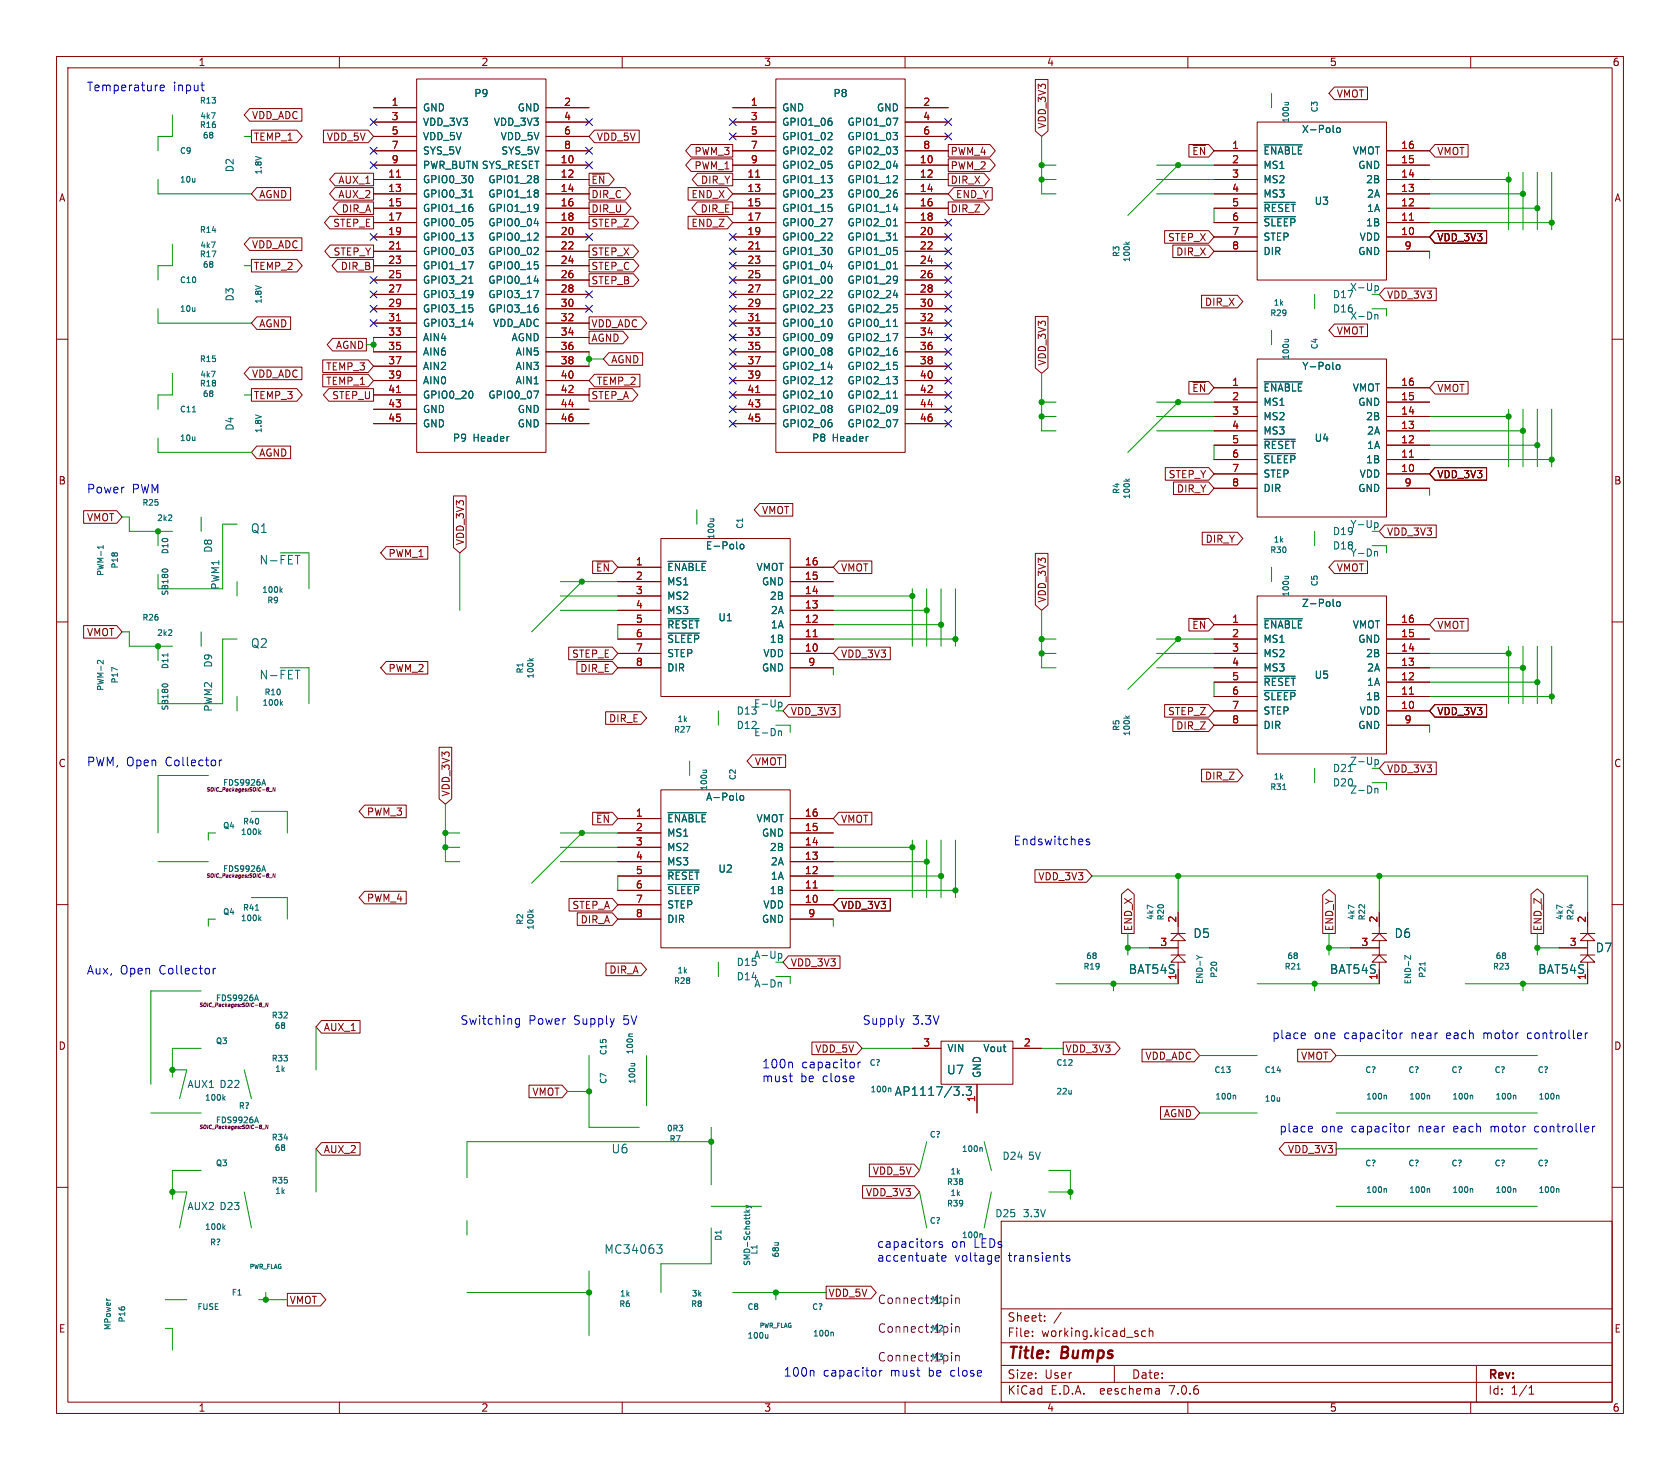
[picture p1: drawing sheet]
<svg xmlns="http://www.w3.org/2000/svg" width="297mm" height="260mm" viewBox="0 0 297 260" stroke-linecap="round" stroke-linejoin="round" font-family="sans-serif">
<defs><g id="words">
<g font-size="2.8" fill="#840000">
<text x="178" y="240.9">Title:</text>
<text x="187.7" y="240.9">Bumps</text>
</g>
<g font-size="2.1" fill="#0000c2">
<text x="15.2" y="16.3">Temperature</text>
<text x="30.6" y="16.3">input</text>
<text x="15.2" y="87.4">Power</text>
<text x="23.3" y="87.4">PWM</text>
<text x="15.2" y="135.6">PWM, Open</text>
<text x="29.3" y="135.6">Collector</text>
<text x="179.1" y="149.6">Endswitches</text>
<text x="15.2" y="172.5">Aux,</text>
<text x="21.2" y="172.5">Open</text>
<text x="28.2" y="172.5">Collector</text>
<text x="81.3" y="181.4">Switching</text>
<text x="93.4" y="181.4">Power</text>
<text x="101.5" y="181.4">Supply</text>
<text x="110.3" y="181.4">5V</text>
<text x="152.4" y="181.4">Supply</text>
<text x="161.3" y="181.4">3.3V</text>
<text x="224.8" y="183.9">place</text>
<text x="232.3" y="183.9">one</text>
<text x="237.6" y="183.9">capacitor</text>
<text x="249.6" y="183.9">near</text>
<text x="256" y="183.9">each</text>
<text x="262.6" y="183.9">motor</text>
<text x="270.6" y="183.9">controller</text>
<text x="134.6" y="189.1">100n</text>
<text x="134.6" y="191.5">must</text>
<text x="141.4" y="191.5">be</text>
<text x="141.7" y="189.1">capacitor</text>
<text x="145.4" y="191.5">close</text>
<text x="226.1" y="200.4">place</text>
<text x="233.5" y="200.4">one</text>
<text x="238.9" y="200.4">capacitor</text>
<text x="250.9" y="200.4">near</text>
<text x="257.2" y="200.4">each</text>
<text x="263.9" y="200.4">motor</text>
<text x="271.8" y="200.4">controller</text>
<text x="154.9" y="220.8">capacitors</text>
<text x="168.2" y="220.8">on</text>
<text x="172.2" y="220.8">LEDs</text>
<text x="154.9" y="223.3">accentuate</text>
<text x="168.7" y="223.3">voltage</text>
<text x="178.3" y="223.3">transients</text>
<text x="138.4" y="243.6">100n</text>
<text x="145.5" y="243.6">capacitor</text>
<text x="157.5" y="243.6">must</text>
<text x="164.3" y="243.6">be</text>
<text x="168.3" y="243.6">close</text>
</g>
<g font-size="2.1" fill="#006464">
<text x="44.3" y="94.5">Q1</text>
<text x="45.8" y="100.1">N-FET</text>
<text x="44.3" y="114.8">Q2</text>
<text x="45.8" y="120.4">N-FET</text>
<text x="210.9" y="166.1">D5</text>
<text x="246.4" y="166.1">D6</text>
<text x="199.4" y="172.4">BAT54S</text>
<text x="235" y="172.4">BAT54S</text>
<text x="271.8" y="172.4">BAT54S</text>
<text x="282" y="168.6">D7</text>
<text x="167.3" y="190.2">U7</text>
<text x="158.1" y="194">AP1117/3.3</text>
<text x="108" y="204.2">U6</text>
<text x="106.7" y="222">MC34063</text>
</g>
<g font-size="2.1" fill="#840084">
<text x="155.1" y="230.9">Connect:1pin</text>
<text x="155.1" y="235.9">Connect:1pin</text>
<text x="155.1" y="241">Connect:1pin</text>
</g>
<g font-size="2.1" fill="#840000">
<text x="178" y="234">Sheet:</text>
<text x="178" y="236.7">File:</text>
<text x="184.1" y="236.7">working.kicad_sch</text>
<text x="178" y="244.1">Size:</text>
<text x="184.7" y="244.1">User</text>
<text x="200" y="244.1">Date:</text>
<text x="263" y="244.3">Rev:</text>
<text x="178" y="246.9">KiCad</text>
<text x="185.7" y="246.9">E.D.A.</text>
<text x="194.6" y="246.9">eeschema</text>
<text x="207" y="246.9">7.0.6</text>
<text x="263" y="246.9">Id:</text>
<text x="267.1" y="246.9">1/1</text>
</g>
<g font-size="1.8" fill="#840000">
<text x="35" y="11.9">1</text>
<text x="85" y="11.9">2</text>
<text x="135" y="11.9">3</text>
<text x="185" y="11.9">4</text>
<text x="235" y="11.9">5</text>
<text x="285" y="11.9">6</text>
<text x="236.2" y="17.5">VMOT</text>
<text x="44.4" y="21.3">VDD_ADC</text>
<text x="185.1" y="22.9" transform="rotate(-90 185.1 22.9)">VDD_3V3</text>
<text x="44.8" y="25.1">TEMP_1</text>
<text x="57.7" y="25.1">VDD_5V</text>
<text x="105.4" y="25.1">VDD_5V</text>
<text x="122.7" y="27.6">PWM_3</text>
<text x="168" y="27.6">PWM_4</text>
<text x="210.7" y="27.6">~{EN}</text>
<text x="254" y="27.6">VMOT</text>
<text x="10.3" y="35.9">A</text>
<text x="45.7" y="35.2">AGND</text>
<text x="59.7" y="32.7">AUX_1</text>
<text x="59.7" y="35.2">AUX_2</text>
<text x="104.5" y="32.7">~{EN}</text>
<text x="104.5" y="35.2">DIR_C</text>
<text x="122.1" y="35.2">END_X</text>
<text x="122.7" y="30.2">PWM_1</text>
<text x="123.8" y="32.7">DIR_Y</text>
<text x="168" y="32.7">DIR_X</text>
<text x="168" y="30.2">PWM_2</text>
<text x="168.9" y="35.2">END_Y</text>
<text x="285.3" y="35.9">A</text>
<text x="58.8" y="40.3">STEP_E</text>
<text x="60.3" y="37.8">DIR_A</text>
<text x="104.5" y="40.3">STEP_Z</text>
<text x="104.5" y="37.8">DIR_U</text>
<text x="122.1" y="40.3">END_Z</text>
<text x="123.8" y="37.8">DIR_E</text>
<text x="168" y="37.8">DIR_Z</text>
<text x="44.4" y="44.1">VDD_ADC</text>
<text x="44.8" y="47.9">TEMP_2</text>
<text x="58.9" y="45.4">STEP_Y</text>
<text x="60.1" y="47.9">DIR_B</text>
<text x="104.5" y="45.4">STEP_X</text>
<text x="104.5" y="47.9">STEP_C</text>
<text x="206.4" y="42.9">STEP_X</text>
<text x="207.8" y="45.4">DIR_X</text>
<text x="254" y="42.9">VDD_3V3</text>
<text x="104.5" y="50.5">STEP_B</text>
<text x="245.1" y="53">VDD_3V3</text>
<text x="45.7" y="58.1">AGND</text>
<text x="104.5" y="58.1">VDD_ADC</text>
<text x="212.9" y="54.3">DIR_X</text>
<text x="236.2" y="59.4">VMOT</text>
<text x="57.6" y="65.7">TEMP_3</text>
<text x="59.3" y="61.9">AGND</text>
<text x="104.5" y="60.6">AGND</text>
<text x="107.9" y="64.5">AGND</text>
<text x="185.1" y="64.8" transform="rotate(-90 185.1 64.8)">VDD_3V3</text>
<text x="44.4" y="67">VDD_ADC</text>
<text x="44.8" y="70.8">TEMP_3</text>
<text x="57.6" y="68.3">TEMP_1</text>
<text x="58.6" y="70.8">STEP_U</text>
<text x="104.5" y="70.8">STEP_A</text>
<text x="105.4" y="68.3">TEMP_2</text>
<text x="210.7" y="69.5">~{EN}</text>
<text x="254" y="69.5">VMOT</text>
<text x="45.7" y="81">AGND</text>
<text x="10.3" y="85.9">B</text>
<text x="206.5" y="84.8">STEP_Y</text>
<text x="208" y="87.3">DIR_Y</text>
<text x="254" y="84.8">VDD_3V3</text>
<text x="285.3" y="85.9">B</text>
<text x="15.3" y="92.4">VMOT</text>
<text x="134.6" y="91.1">VMOT</text>
<text x="245.1" y="94.9">VDD_3V3</text>
<text x="68.6" y="98.7">PWM_1</text>
<text x="82.2" y="96.5" transform="rotate(-90 82.2 96.5)">VDD_3V3</text>
<text x="105.3" y="101.3">~{EN}</text>
<text x="148.6" y="101.3">VMOT</text>
<text x="213" y="96.2">DIR_Y</text>
<text x="236.2" y="101.3">VMOT</text>
<text x="185.1" y="106.7" transform="rotate(-90 185.1 106.7)">VDD_3V3</text>
<text x="15.3" y="112.7">VMOT</text>
<text x="210.7" y="111.4">~{EN}</text>
<text x="254" y="111.4">VMOT</text>
<text x="68.6" y="119.1">PWM_2</text>
<text x="101" y="116.5">STEP_E</text>
<text x="102.5" y="119.1">DIR_E</text>
<text x="148.6" y="116.5">VDD_3V3</text>
<text x="107.6" y="128">DIR_E</text>
<text x="139.7" y="126.7">VDD_3V3</text>
<text x="206.4" y="126.7">STEP_Z</text>
<text x="207.8" y="129.2">DIR_Z</text>
<text x="254" y="126.7">VDD_3V3</text>
<text x="10.3" y="135.9">C</text>
<text x="133.3" y="135.6">VMOT</text>
<text x="245.1" y="136.8">VDD_3V3</text>
<text x="285.3" y="135.9">C</text>
<text x="79.7" y="141" transform="rotate(-90 79.7 141)">VDD_3V3</text>
<text x="212.9" y="138.1">DIR_Z</text>
<text x="64.8" y="144.5">PWM_3</text>
<text x="105.3" y="145.7">~{EN}</text>
<text x="148.6" y="145.7">VMOT</text>
<text x="183.5" y="155.9">VDD_3V3</text>
<text x="64.8" y="159.7">PWM_4</text>
<text x="101.1" y="161">STEP_A</text>
<text x="148.6" y="161">VDD_3V3</text>
<text x="102.5" y="163.5">DIR_A</text>
<text x="200.3" y="164.8" transform="rotate(-90 200.3 164.8)">END_X</text>
<text x="235.9" y="164.8" transform="rotate(-90 235.9 164.8)">END_Y</text>
<text x="272.7" y="164.8" transform="rotate(-90 272.7 164.8)">END_Z</text>
<text x="107.6" y="172.4">DIR_A</text>
<text x="139.7" y="171.1">VDD_3V3</text>
<text x="10.3" y="185.9">D</text>
<text x="57.1" y="182.6">AUX_1</text>
<text x="285.3" y="185.9">D</text>
<text x="144" y="186.4">VDD_5V</text>
<text x="188.3" y="186.4">VDD_3V3</text>
<text x="202.4" y="187.6">VDD_ADC</text>
<text x="229.9" y="187.6">VMOT</text>
<text x="94" y="194">VMOT</text>
<text x="205.7" y="197.8">AGND</text>
<text x="57.1" y="204.2">AUX_2</text>
<text x="154.2" y="208">VDD_5V</text>
<text x="227.6" y="204.2">VDD_3V3</text>
<text x="153" y="211.8">VDD_3V3</text>
<text x="51.1" y="230.8">VMOT</text>
<text x="146.4" y="229.6">VDD_5V</text>
<text x="10.3" y="235.9">E</text>
<text x="285.3" y="235.9">E</text>
<text x="35" y="249.9">1</text>
<text x="85" y="249.9">2</text>
<text x="135" y="249.9">3</text>
<text x="185" y="249.9">4</text>
<text x="235" y="249.9">5</text>
<text x="285" y="249.9">6</text>
</g>
<g font-size="1.8" fill="#006464">
<text x="83.7" y="17.4">P9</text>
<text x="147.2" y="17.4">P8</text>
<text x="74.7" y="19.9">GND</text>
<text x="74.7" y="22.5">VDD_3V3</text>
<text x="87.2" y="22.5">VDD_3V3</text>
<text x="91.4" y="19.9">GND</text>
<text x="138.2" y="19.9">GND</text>
<text x="138.2" y="22.5">GPIO1_06</text>
<text x="149.7" y="22.5">GPIO1_07</text>
<text x="154.9" y="19.9">GND</text>
<text x="230.1" y="23.7">X-Polo</text>
<text x="74.7" y="25">VDD_5V</text>
<text x="74.7" y="27.5">SYS_5V</text>
<text x="88.4" y="25">VDD_5V</text>
<text x="88.5" y="27.5">SYS_5V</text>
<text x="138.2" y="25">GPIO1_02</text>
<text x="138.2" y="27.5">GPIO2_02</text>
<text x="149.7" y="25">GPIO1_03</text>
<text x="149.7" y="27.5">GPIO2_03</text>
<text x="223.3" y="27.5">~{ENABLE}</text>
<text x="239.1" y="27.5">VMOT</text>
<text x="41.5" y="30.6" transform="rotate(-90 41.5 30.6)">D2</text>
<text x="74.7" y="32.6">GPIO0_30</text>
<text x="74.7" y="35.2">GPIO0_31</text>
<text x="74.7" y="30.1">PWR_BUTN SYS_RESET</text>
<text x="86.2" y="32.6">GPIO1_28</text>
<text x="86.2" y="35.2">GPIO1_18</text>
<text x="138.2" y="32.6">GPIO1_13</text>
<text x="138.2" y="35.2">GPIO0_23</text>
<text x="138.2" y="30.1">GPIO2_05</text>
<text x="149.7" y="30.1">GPIO2_04</text>
<text x="149.7" y="32.6">GPIO1_12</text>
<text x="149.7" y="35.2">GPIO0_26</text>
<text x="223.3" y="30.1">MS1</text>
<text x="223.3" y="32.6">MS2</text>
<text x="223.3" y="35.2">MS3</text>
<text x="240" y="30.1">GND</text>
<text x="241.4" y="32.6">2B</text>
<text x="241.6" y="35.2">2A</text>
<text x="74.7" y="37.7">GPIO1_16</text>
<text x="74.7" y="40.2">GPIO0_05</text>
<text x="86.2" y="37.7">GPIO1_19</text>
<text x="86.2" y="40.2">GPIO0_04</text>
<text x="138.2" y="37.7">GPIO1_15</text>
<text x="138.2" y="40.2">GPIO0_27</text>
<text x="149.7" y="37.7">GPIO1_14</text>
<text x="149.7" y="40.2">GPIO2_01</text>
<text x="223.3" y="37.7">~{RESET}</text>
<text x="223.3" y="40.2">~{SLEEP}</text>
<text x="232.3" y="36.4">U3</text>
<text x="241.4" y="40.2">1B</text>
<text x="241.6" y="37.7">1A</text>
<text x="74.7" y="42.8">GPIO0_13</text>
<text x="74.7" y="45.3">GPIO0_03</text>
<text x="74.7" y="47.9">GPIO1_17</text>
<text x="86.2" y="42.8">GPIO0_12</text>
<text x="86.2" y="45.3">GPIO0_02</text>
<text x="86.2" y="47.9">GPIO0_15</text>
<text x="138.2" y="42.8">GPIO0_22</text>
<text x="138.2" y="45.3">GPIO1_30</text>
<text x="138.2" y="47.9">GPIO1_04</text>
<text x="149.7" y="42.8">GPIO1_31</text>
<text x="149.7" y="45.3">GPIO1_05</text>
<text x="149.7" y="47.9">GPIO1_01</text>
<text x="223.3" y="42.8">STEP</text>
<text x="223.3" y="45.3">DIR</text>
<text x="240" y="45.3">GND</text>
<text x="240.3" y="42.8">VDD</text>
<text x="41.5" y="53.4" transform="rotate(-90 41.5 53.4)">D3</text>
<text x="74.7" y="50.4">GPIO3_21</text>
<text x="74.7" y="52.9">GPIO3_19</text>
<text x="86.2" y="50.4">GPIO0_14</text>
<text x="86.2" y="52.9">GPIO3_17</text>
<text x="138.2" y="50.4">GPIO1_00</text>
<text x="138.2" y="52.9">GPIO2_22</text>
<text x="149.7" y="50.4">GPIO1_29</text>
<text x="149.7" y="52.9">GPIO2_24</text>
<text x="235.5" y="52.9">D17</text>
<text x="238.6" y="51.7">X-Up</text>
<text x="74.7" y="55.5">GPIO3_15</text>
<text x="74.7" y="58">GPIO3_14</text>
<text x="86.2" y="55.5">GPIO3_16</text>
<text x="87.1" y="58">VDD_ADC</text>
<text x="138.2" y="55.5">GPIO2_23</text>
<text x="138.2" y="58">GPIO0_10</text>
<text x="149.7" y="55.5">GPIO2_25</text>
<text x="149.7" y="58">GPIO0_11</text>
<text x="235.5" y="55.5">D16</text>
<text x="238.6" y="56.7">X-Dn</text>
<text x="74.7" y="60.6">AIN4</text>
<text x="74.7" y="63.1">AIN6</text>
<text x="74.7" y="65.6">AIN2</text>
<text x="90.3" y="60.6">AGND</text>
<text x="91.1" y="63.1">AIN5</text>
<text x="91.1" y="65.6">AIN3</text>
<text x="138.2" y="60.6">GPIO0_09</text>
<text x="138.2" y="63.1">GPIO0_08</text>
<text x="138.2" y="65.6">GPIO2_14</text>
<text x="149.7" y="60.6">GPIO2_17</text>
<text x="149.7" y="63.1">GPIO2_16</text>
<text x="149.7" y="65.6">GPIO2_15</text>
<text x="230.1" y="65.6">Y-Polo</text>
<text x="74.7" y="68.2">AIN0</text>
<text x="74.7" y="70.7">GPIO0_20</text>
<text x="86.2" y="70.7">GPIO0_07</text>
<text x="91.1" y="68.2">AIN1</text>
<text x="138.2" y="68.2">GPIO2_12</text>
<text x="138.2" y="70.7">GPIO2_10</text>
<text x="149.7" y="68.2">GPIO2_13</text>
<text x="149.7" y="70.7">GPIO2_11</text>
<text x="223.3" y="69.4">~{ENABLE}</text>
<text x="223.3" y="72">MS1</text>
<text x="239.1" y="69.4">VMOT</text>
<text x="240" y="72">GND</text>
<text x="41.5" y="76.3" transform="rotate(-90 41.5 76.3)">D4</text>
<text x="74.7" y="73.3">GND</text>
<text x="74.7" y="75.8">GND</text>
<text x="91.4" y="73.3">GND</text>
<text x="91.4" y="75.8">GND</text>
<text x="138.2" y="73.3">GPIO2_08</text>
<text x="138.2" y="75.8">GPIO2_06</text>
<text x="149.7" y="73.3">GPIO2_09</text>
<text x="149.7" y="75.8">GPIO2_07</text>
<text x="223.3" y="74.5">MS2</text>
<text x="223.3" y="77.1">MS3</text>
<text x="241.4" y="74.5">2B</text>
<text x="241.6" y="77.1">2A</text>
<text x="80" y="78.3">P9</text>
<text x="83.6" y="78.3">Header</text>
<text x="143.5" y="78.3">P8</text>
<text x="147.1" y="78.3">Header</text>
<text x="223.3" y="79.6">~{RESET}</text>
<text x="223.3" y="82.1">~{SLEEP}</text>
<text x="232.3" y="78.3">U4</text>
<text x="241.4" y="82.1">1B</text>
<text x="241.6" y="79.6">1A</text>
<text x="223.3" y="84.7">STEP</text>
<text x="223.3" y="87.2">DIR</text>
<text x="240" y="87.2">GND</text>
<text x="240.3" y="84.7">VDD</text>
<text x="235.5" y="94.8">D19</text>
<text x="238.6" y="93.6">Y-Up</text>
<text x="37.7" y="97.9" transform="rotate(-90 37.7 97.9)">D8</text>
<text x="117.9" y="101.2">~{ENABLE}</text>
<text x="124.7" y="97.4">E-Polo</text>
<text x="133.6" y="101.2">VMOT</text>
<text x="235.5" y="97.4">D18</text>
<text x="238.7" y="98.7">Y-Dn</text>
<text x="39" y="104.4" transform="rotate(-90 39 104.4)">PWM1</text>
<text x="117.9" y="103.7">MS1</text>
<text x="117.9" y="106.3">MS2</text>
<text x="134.6" y="103.7">GND</text>
<text x="136" y="106.3">2B</text>
<text x="230.1" y="107.5">Z-Polo</text>
<text x="117.9" y="108.8">MS3</text>
<text x="117.9" y="111.4">~{RESET}</text>
<text x="117.9" y="113.9">~{SLEEP}</text>
<text x="126.9" y="110.1">U1</text>
<text x="136" y="113.9">1B</text>
<text x="136.2" y="111.4">1A</text>
<text x="136.2" y="108.8">2A</text>
<text x="223.3" y="111.4">~{ENABLE}</text>
<text x="223.3" y="113.9">MS1</text>
<text x="239.1" y="111.4">VMOT</text>
<text x="240" y="113.9">GND</text>
<text x="37.7" y="118.2" transform="rotate(-90 37.7 118.2)">D9</text>
<text x="117.9" y="116.4">STEP</text>
<text x="117.9" y="119">DIR</text>
<text x="134.6" y="119">GND</text>
<text x="134.9" y="116.4">VDD</text>
<text x="223.3" y="116.4">MS2</text>
<text x="223.3" y="119">MS3</text>
<text x="241.4" y="116.4">2B</text>
<text x="241.6" y="119">2A</text>
<text x="37.7" y="126" transform="rotate(-90 37.7 126)">PWM2</text>
<text x="133.2" y="125.3">E-Up</text>
<text x="223.3" y="121.5">~{RESET}</text>
<text x="223.3" y="124.1">~{SLEEP}</text>
<text x="232.3" y="120.2">U5</text>
<text x="241.4" y="124.1">1B</text>
<text x="241.6" y="121.5">1A</text>
<text x="130.1" y="126.6">D13</text>
<text x="130.1" y="129.1">D12</text>
<text x="133.2" y="130.4">E-Dn</text>
<text x="223.3" y="126.6">STEP</text>
<text x="223.3" y="129.1">DIR</text>
<text x="240" y="129.1">GND</text>
<text x="240.3" y="126.6">VDD</text>
<text x="235.5" y="136.8">D21</text>
<text x="238.6" y="135.5">Z-Up</text>
<text x="124.7" y="141.8">A-Polo</text>
<text x="235.5" y="139.3">D20</text>
<text x="238.6" y="140.6">Z-Dn</text>
<text x="117.9" y="145.6">~{ENABLE}</text>
<text x="117.9" y="148.2">MS1</text>
<text x="133.6" y="145.6">VMOT</text>
<text x="134.6" y="148.2">GND</text>
<text x="117.9" y="150.7">MS2</text>
<text x="117.9" y="153.3">MS3</text>
<text x="117.9" y="155.8">~{RESET}</text>
<text x="126.9" y="154.5">U2</text>
<text x="136" y="150.7">2B</text>
<text x="136.2" y="155.8">1A</text>
<text x="136.2" y="153.3">2A</text>
<text x="117.9" y="158.3">~{SLEEP}</text>
<text x="117.9" y="160.9">STEP</text>
<text x="134.9" y="160.9">VDD</text>
<text x="136" y="158.3">1B</text>
<text x="117.9" y="163.4">DIR</text>
<text x="134.6" y="163.4">GND</text>
<text x="130.1" y="171">D15</text>
<text x="130.1" y="173.6">D14</text>
<text x="133.2" y="169.8">A-Up</text>
<text x="133.2" y="174.9">A-Dn</text>
<text x="167.4" y="186.3">VIN</text>
<text x="173.6" y="190.8" transform="rotate(-90 173.6 190.8)">GND</text>
<text x="173.7" y="186.3">Vout</text>
<text x="33" y="192.6">AUX1 D22</text>
<text x="177.1" y="205.3">D24</text>
<text x="181.6" y="205.3">5V</text>
<text x="33" y="214.2">AUX2 D23</text>
<text x="175.9" y="215.5">D25</text>
<text x="180.7" y="215.5">3.3V</text>
</g>
<g font-size="1.8" fill="#a90000">
<text x="69.1" y="18.8">1</text>
<text x="69.1" y="21.3">3</text>
<text x="69.1" y="23.9">5</text>
<text x="99.6" y="18.8">2</text>
<text x="99.6" y="21.3">4</text>
<text x="99.6" y="23.9">6</text>
<text x="132.6" y="18.8">1</text>
<text x="132.6" y="21.3">3</text>
<text x="132.6" y="23.9">5</text>
<text x="163.1" y="18.8">2</text>
<text x="163.1" y="21.3">4</text>
<text x="163.1" y="23.9">6</text>
<text x="69.1" y="26.4">7</text>
<text x="69.1" y="29">9</text>
<text x="99" y="29">10</text>
<text x="99.6" y="26.4">8</text>
<text x="132.6" y="26.4">7</text>
<text x="132.6" y="29">9</text>
<text x="162.5" y="29">10</text>
<text x="163.1" y="26.4">8</text>
<text x="217.7" y="26.4">1</text>
<text x="217.7" y="29">2</text>
<text x="247.6" y="29">15</text>
<text x="247.6" y="26.4">16</text>
<text x="68.5" y="31.5">11</text>
<text x="68.5" y="34">13</text>
<text x="99" y="31.5">12</text>
<text x="99" y="34">14</text>
<text x="132" y="31.5">11</text>
<text x="132" y="34">13</text>
<text x="162.5" y="31.5">12</text>
<text x="162.5" y="34">14</text>
<text x="217.7" y="31.5">3</text>
<text x="217.7" y="34">4</text>
<text x="247.6" y="34">13</text>
<text x="247.6" y="31.5">14</text>
<text x="68.5" y="36.6">15</text>
<text x="68.5" y="39.1">17</text>
<text x="68.5" y="41.7">19</text>
<text x="99" y="36.6">16</text>
<text x="99" y="39.1">18</text>
<text x="99" y="41.7">20</text>
<text x="132" y="36.6">15</text>
<text x="132" y="39.1">17</text>
<text x="132" y="41.7">19</text>
<text x="162.5" y="36.6">16</text>
<text x="162.5" y="39.1">18</text>
<text x="162.5" y="41.7">20</text>
<text x="217.7" y="36.6">5</text>
<text x="217.7" y="39.1">6</text>
<text x="217.7" y="41.7">7</text>
<text x="247.6" y="41.7">10</text>
<text x="247.6" y="39.1">11</text>
<text x="247.6" y="36.6">12</text>
<text x="68.5" y="44.2">21</text>
<text x="68.5" y="46.7">23</text>
<text x="99" y="44.2">22</text>
<text x="99" y="46.7">24</text>
<text x="132" y="44.2">21</text>
<text x="132" y="46.7">23</text>
<text x="162.5" y="44.2">22</text>
<text x="162.5" y="46.7">24</text>
<text x="217.7" y="44.2">8</text>
<text x="248.2" y="44.2">9</text>
<text x="68.5" y="49.3">25</text>
<text x="68.5" y="51.8">27</text>
<text x="99" y="49.3">26</text>
<text x="99" y="51.8">28</text>
<text x="132" y="49.3">25</text>
<text x="132" y="51.8">27</text>
<text x="162.5" y="49.3">26</text>
<text x="162.5" y="51.8">28</text>
<text x="68.5" y="54.4">29</text>
<text x="68.5" y="56.9">31</text>
<text x="68.5" y="59.4">33</text>
<text x="99" y="54.4">30</text>
<text x="99" y="56.9">32</text>
<text x="99" y="59.4">34</text>
<text x="132" y="54.4">29</text>
<text x="132" y="56.9">31</text>
<text x="132" y="59.4">33</text>
<text x="162.5" y="54.4">30</text>
<text x="162.5" y="56.9">32</text>
<text x="162.5" y="59.4">34</text>
<text x="68.5" y="62">35</text>
<text x="68.5" y="64.5">37</text>
<text x="99" y="62">36</text>
<text x="99" y="64.5">38</text>
<text x="132" y="62">35</text>
<text x="132" y="64.5">37</text>
<text x="162.5" y="62">36</text>
<text x="162.5" y="64.5">38</text>
<text x="68.5" y="67.1">39</text>
<text x="68.5" y="69.6">41</text>
<text x="99" y="67.1">40</text>
<text x="99" y="69.6">42</text>
<text x="132" y="67.1">39</text>
<text x="132" y="69.6">41</text>
<text x="162.5" y="67.1">40</text>
<text x="162.5" y="69.6">42</text>
<text x="217.7" y="68.3">1</text>
<text x="217.7" y="70.9">2</text>
<text x="247.6" y="70.9">15</text>
<text x="247.6" y="68.3">16</text>
<text x="68.5" y="72.1">43</text>
<text x="68.5" y="74.7">45</text>
<text x="99" y="72.1">44</text>
<text x="99" y="74.7">46</text>
<text x="132" y="72.1">43</text>
<text x="132" y="74.7">45</text>
<text x="162.5" y="72.1">44</text>
<text x="162.5" y="74.7">46</text>
<text x="217.7" y="73.4">3</text>
<text x="217.7" y="75.9">4</text>
<text x="247.6" y="75.9">13</text>
<text x="247.6" y="73.4">14</text>
<text x="217.7" y="78.5">5</text>
<text x="217.7" y="81">6</text>
<text x="217.7" y="83.6">7</text>
<text x="247.6" y="83.6">10</text>
<text x="247.6" y="81">11</text>
<text x="247.6" y="78.5">12</text>
<text x="217.7" y="86.1">8</text>
<text x="248.2" y="86.1">9</text>
<text x="112.3" y="100.1">1</text>
<text x="142.2" y="100.1">16</text>
<text x="112.3" y="102.6">2</text>
<text x="112.3" y="105.2">3</text>
<text x="112.3" y="107.7">4</text>
<text x="142.2" y="107.7">13</text>
<text x="142.2" y="105.2">14</text>
<text x="142.2" y="102.6">15</text>
<text x="112.3" y="110.2">5</text>
<text x="112.3" y="112.8">6</text>
<text x="142.2" y="112.8">11</text>
<text x="142.2" y="110.2">12</text>
<text x="217.7" y="110.2">1</text>
<text x="217.7" y="112.8">2</text>
<text x="247.6" y="112.8">15</text>
<text x="247.6" y="110.2">16</text>
<text x="112.3" y="115.3">7</text>
<text x="112.3" y="117.9">8</text>
<text x="142.2" y="115.3">10</text>
<text x="142.8" y="117.9">9</text>
<text x="217.7" y="115.3">3</text>
<text x="217.7" y="117.9">4</text>
<text x="247.6" y="117.9">13</text>
<text x="247.6" y="115.3">14</text>
<text x="217.7" y="120.4">5</text>
<text x="217.7" y="122.9">6</text>
<text x="217.7" y="125.5">7</text>
<text x="247.6" y="125.5">10</text>
<text x="247.6" y="122.9">11</text>
<text x="247.6" y="120.4">12</text>
<text x="217.7" y="128">8</text>
<text x="248.2" y="128">9</text>
<text x="112.3" y="144.5">1</text>
<text x="112.3" y="147.1">2</text>
<text x="112.3" y="149.6">3</text>
<text x="142.2" y="149.6">14</text>
<text x="142.2" y="147.1">15</text>
<text x="142.2" y="144.5">16</text>
<text x="112.3" y="152.1">4</text>
<text x="112.3" y="154.7">5</text>
<text x="142.2" y="154.7">12</text>
<text x="142.2" y="152.1">13</text>
<text x="112.3" y="157.2">6</text>
<text x="112.3" y="159.8">7</text>
<text x="142.2" y="159.8">10</text>
<text x="142.2" y="157.2">11</text>
<text x="112.3" y="162.3">8</text>
<text x="142.8" y="162.3">9</text>
<text x="205" y="167.4">3</text>
<text x="208" y="163.3" transform="rotate(-90 208 163.3)">2</text>
<text x="240.6" y="167.4">3</text>
<text x="243.6" y="163.3" transform="rotate(-90 243.6 163.3)">2</text>
<text x="277.4" y="167.4">3</text>
<text x="280.4" y="163.3" transform="rotate(-90 280.4 163.3)">2</text>
<text x="208" y="173.4" transform="rotate(-90 208 173.4)">1</text>
<text x="243.6" y="173.4" transform="rotate(-90 243.6 173.4)">1</text>
<text x="280.4" y="173.4" transform="rotate(-90 280.4 173.4)">1</text>
<text x="163.1" y="185.2">3</text>
<text x="180.9" y="185.2">2</text>
<text x="172.5" y="195" transform="rotate(-90 172.5 195)">1</text>
</g>
<g font-size="1.4" fill="#006464">
<text x="35.2" y="18.5">R13</text>
<text x="35.2" y="22.8">R16</text>
<text x="35.3" y="21.2">4k7</text>
<text x="228.1" y="21.8" transform="rotate(-90 228.1 21.8)">100u</text>
<text x="233.1" y="20" transform="rotate(-90 233.1 20)">C3</text>
<text x="31.7" y="27.4">C9</text>
<text x="35.8" y="24.7">68</text>
<text x="31.7" y="32.5">10u</text>
<text x="46.5" y="31" transform="rotate(-90 46.5 31)">1.8V</text>
<text x="35.2" y="41.4">R14</text>
<text x="35.2" y="45.7">R17</text>
<text x="35.3" y="44.1">4k7</text>
<text x="35.8" y="47.5">68</text>
<text x="198.1" y="45.6" transform="rotate(-90 198.1 45.6)">R3</text>
<text x="199.9" y="46.5" transform="rotate(-90 199.9 46.5)">100k</text>
<text x="31.7" y="50.3">C10</text>
<text x="46.5" y="53.8" transform="rotate(-90 46.5 53.8)">1.8V</text>
<text x="31.7" y="55.3">10u</text>
<text x="224.5" y="56.1">R29</text>
<text x="225.1" y="54.3">1k</text>
<text x="35.2" y="64.2">R15</text>
<text x="228.1" y="63.7" transform="rotate(-90 228.1 63.7)">100u</text>
<text x="233.1" y="61.9" transform="rotate(-90 233.1 61.9)">C4</text>
<text x="35.2" y="68.6">R18</text>
<text x="35.3" y="67">4k7</text>
<text x="35.8" y="70.4">68</text>
<text x="31.7" y="73.1">C11</text>
<text x="46.5" y="76.7" transform="rotate(-90 46.5 76.7)">1.8V</text>
<text x="31.7" y="78.2">10u</text>
<text x="25.1" y="89.6">R25</text>
<text x="198.1" y="87.5" transform="rotate(-90 198.1 87.5)">R4</text>
<text x="199.9" y="88.4" transform="rotate(-90 199.9 88.4)">100k</text>
<text x="27.7" y="92.4">2k2</text>
<text x="126.5" y="95.5" transform="rotate(-90 126.5 95.5)">100u</text>
<text x="131.5" y="93.6" transform="rotate(-90 131.5 93.6)">C1</text>
<text x="18.5" y="102" transform="rotate(-90 18.5 102)">PWM-1</text>
<text x="21.1" y="100.7" transform="rotate(-90 21.1 100.7)">P18</text>
<text x="29.9" y="98.1" transform="rotate(-90 29.9 98.1)">D10</text>
<text x="224.5" y="98">R30</text>
<text x="225.1" y="96.2">1k</text>
<text x="29.9" y="105.4" transform="rotate(-90 29.9 105.4)">SB180</text>
<text x="46.2" y="105.1">100k</text>
<text x="47.1" y="106.9">R9</text>
<text x="228.1" y="105.6" transform="rotate(-90 228.1 105.6)">100u</text>
<text x="233.1" y="103.8" transform="rotate(-90 233.1 103.8)">C5</text>
<text x="25.1" y="110">R26</text>
<text x="27.7" y="112.7">2k2</text>
<text x="29.9" y="118.4" transform="rotate(-90 29.9 118.4)">D11</text>
<text x="92.7" y="119.2" transform="rotate(-90 92.7 119.2)">R1</text>
<text x="18.5" y="122.3" transform="rotate(-90 18.5 122.3)">PWM-2</text>
<text x="21.1" y="121" transform="rotate(-90 21.1 121)">P17</text>
<text x="29.9" y="125.8" transform="rotate(-90 29.9 125.8)">SB180</text>
<text x="46.3" y="125">100k</text>
<text x="46.7" y="123.2">R10</text>
<text x="94.5" y="120.1" transform="rotate(-90 94.5 120.1)">100k</text>
<text x="119" y="129.8">R27</text>
<text x="119.7" y="127.9">1k</text>
<text x="198.1" y="129.4" transform="rotate(-90 198.1 129.4)">R5</text>
<text x="199.9" y="130.3" transform="rotate(-90 199.9 130.3)">100k</text>
<text x="125.2" y="139.9" transform="rotate(-90 125.2 139.9)">100u</text>
<text x="130.3" y="138.1" transform="rotate(-90 130.3 138.1)">C2</text>
<text x="224.5" y="139.9">R31</text>
<text x="225.1" y="138.1">1k</text>
<text x="39.3" y="146.8">Q4</text>
<text x="42.5" y="147.9">100k</text>
<text x="42.8" y="146">R40</text>
<text x="42.8" y="161.3">R41</text>
<text x="39.3" y="162">Q4</text>
<text x="42.5" y="163.1">100k</text>
<text x="92.7" y="163.7" transform="rotate(-90 92.7 163.7)">R2</text>
<text x="94.5" y="164.6" transform="rotate(-90 94.5 164.6)">100k</text>
<text x="204.1" y="162.8" transform="rotate(-90 204.1 162.8)">4k7</text>
<text x="206" y="162.9" transform="rotate(-90 206 162.9)">R20</text>
<text x="239.7" y="162.8" transform="rotate(-90 239.7 162.8)">4k7</text>
<text x="241.5" y="162.9" transform="rotate(-90 241.5 162.9)">R22</text>
<text x="276.5" y="162.8" transform="rotate(-90 276.5 162.8)">4k7</text>
<text x="278.4" y="162.9" transform="rotate(-90 278.4 162.9)">R24</text>
<text x="119.7" y="172.4">1k</text>
<text x="191.4" y="171.7">R19</text>
<text x="191.9" y="169.8">68</text>
<text x="215.4" y="173.1" transform="rotate(-90 215.4 173.1)">P20</text>
<text x="227" y="171.7">R21</text>
<text x="227.5" y="169.8">68</text>
<text x="252.2" y="173.1" transform="rotate(-90 252.2 173.1)">P21</text>
<text x="263.8" y="171.7">R23</text>
<text x="264.3" y="169.8">68</text>
<text x="119" y="174.2">R28</text>
<text x="212.8" y="174.1" transform="rotate(-90 212.8 174.1)">END-Y</text>
<text x="249.7" y="174.2" transform="rotate(-90 249.7 174.2)">END-Z</text>
<text x="38.1" y="184.9">Q3</text>
<text x="47.9" y="180.3">R32</text>
<text x="48.5" y="182.2">68</text>
<text x="47.9" y="187.9">R33</text>
<text x="48.5" y="189.8">1k</text>
<text x="107.4" y="191.8" transform="rotate(-90 107.4 191.8)">C7</text>
<text x="107.4" y="186.7" transform="rotate(-90 107.4 186.7)">C15</text>
<text x="112.1" y="186.6" transform="rotate(-90 112.1 186.6)">100n</text>
<text x="112.5" y="191.8" transform="rotate(-90 112.5 191.8)">100u</text>
<text x="153.6" y="188.7">C?</text>
<text x="186.7" y="188.7">C12</text>
<text x="214.6" y="190">C13</text>
<text x="223.5" y="190">C14</text>
<text x="241.3" y="190">C?</text>
<text x="248.9" y="190">C?</text>
<text x="256.5" y="190">C?</text>
<text x="264.1" y="190">C?</text>
<text x="271.7" y="190">C?</text>
<text x="36.1" y="194.9">100k</text>
<text x="42.1" y="196.3">R?</text>
<text x="153.8" y="193.4">100n</text>
<text x="186.7" y="193.8">22u</text>
<text x="214.7" y="194.7">100n</text>
<text x="223.5" y="195">10u</text>
<text x="241.4" y="194.7">100n</text>
<text x="249" y="194.7">100n</text>
<text x="256.7" y="194.7">100n</text>
<text x="264.3" y="194.7">100n</text>
<text x="271.9" y="194.7">100n</text>
<text x="47.9" y="201.9">R34</text>
<text x="48.5" y="203.8">68</text>
<text x="117.8" y="200.3">0R3</text>
<text x="118.3" y="202.2">R7</text>
<text x="164.3" y="201.4">C?</text>
<text x="170" y="203.9">100n</text>
<text x="38.1" y="206.5">Q3</text>
<text x="47.9" y="209.5">R35</text>
<text x="167.3" y="209.8">R38</text>
<text x="167.9" y="207.9">1k</text>
<text x="241.3" y="206.5">C?</text>
<text x="248.9" y="206.5">C?</text>
<text x="256.5" y="206.5">C?</text>
<text x="264.1" y="206.5">C?</text>
<text x="271.7" y="206.5">C?</text>
<text x="48.5" y="211.4">1k</text>
<text x="167.3" y="213.6">R39</text>
<text x="167.9" y="211.7">1k</text>
<text x="241.4" y="211.2">100n</text>
<text x="249" y="211.2">100n</text>
<text x="256.7" y="211.2">100n</text>
<text x="264.3" y="211.2">100n</text>
<text x="271.9" y="211.2">100n</text>
<text x="36.1" y="217.7">100k</text>
<text x="37" y="220.4">R?</text>
<text x="127.7" y="219.6" transform="rotate(-90 127.7 219.6)">D1</text>
<text x="164.3" y="216.6">C?</text>
<text x="170" y="219.2">100n</text>
<text x="132.8" y="224" transform="rotate(-90 132.8 224)">SMD-Schottky</text>
<text x="134.1" y="222" transform="rotate(-90 134.1 222)">L1</text>
<text x="137.9" y="222.5" transform="rotate(-90 137.9 222.5)">68u</text>
<text x="34.8" y="231.9">FUSE</text>
<text x="40.9" y="229.3">F1</text>
<text x="109.4" y="231.4">R6</text>
<text x="109.5" y="229.5">1k</text>
<text x="122.1" y="231.4">R8</text>
<text x="122.2" y="229.5">3k</text>
<text x="132" y="231.9">C8</text>
<text x="143.5" y="231.9">C?</text>
<text x="19.8" y="235.4" transform="rotate(-90 19.8 235.4)">MPower</text>
<text x="22.3" y="234" transform="rotate(-90 22.3 234)">P16</text>
<text x="132" y="237">100u</text>
<text x="143.6" y="236.6">100n</text>
</g>
<g font-size="1.4" fill="#840084">
<text x="39.3" y="139.2">FDS9926A</text>
<text x="39.3" y="154.4">FDS9926A</text>
<text x="38.1" y="177.3">FDS9926A</text>
<text x="38.1" y="198.9">FDS9926A</text>
<text x="164.6" y="230.6">M1</text>
<text x="164.6" y="235.7">M2</text>
<text x="164.6" y="240.8">M3</text>
</g>
<g font-size="1.1" fill="#006464">
<text x="44" y="224.6">PWR_FLAG</text>
<text x="134.2" y="235.1">PWR_FLAG</text>
</g>
<g font-size=".9" fill="#840084">
<text x="36.4" y="140.2">SOIC_Packages:SOIC-8_N</text>
<text x="36.4" y="155.4">SOIC_Packages:SOIC-8_N</text>
<text x="35.1" y="178.3">SOIC_Packages:SOIC-8_N</text>
<text x="35.1" y="199.9">SOIC_Packages:SOIC-8_N</text>
</g>
</g></defs>
<g fill="none" stroke="#840000" stroke-width=".18">
<path d="M10 10h277v240h-277zM12 12h273v236h-273zM44.1 19.2h9.3v2.2h-9.3l-.9-1.1zM60 10v2M66 19.1h7.7M73.7 14h22.8v66h-22.8zM96.5 19.1h7.6M110 10v2M129.5 19.1h7.7M137.2 14h22.8v66h-22.8zM160 10v2M160 19.1h7.6"/>
<path d="M183 14.1h2.3v9.1l-1.2 .9-1.1-.9zM210 10v2M235.9 15.4h5.9v2.2h-5.9l-1-1.1zM260 10v2M44.4 23h8.1l.9 1.1-.9 1.1h-8.1zM45.4 33.2h6v2.2h-6l-1-1.1zM57.2 23h7.9l.9 1.1-.9 1.1h-7.9zM58.3 38.3h7.7v2.2h-7.7l-.9-1.1zM59.2 30.6h6.8v2.3h-6.8l-.9-1.1zM59.2 33.2h6.8v2.2h-6.8l-.9-1.1zM59.8 35.7h6.2v2.2h-6.2l-.9-1.1zM66 26.7h7.7"/>
<path d="M66 39.4h7.7M66 36.8h7.7M66 34.3h7.7M66 31.8h7.7M66 29.2h7.7M66 21.6h7.7M66 24.1h7.7M96.5 26.7h7.6M96.5 39.4h7.6M96.5 36.8h7.6M96.5 34.3h7.6M96.5 31.8h7.6"/>
<path d="M96.5 29.2h7.6M96.5 21.6h7.6M96.5 24.1h7.6M104.1 30.6h3.5l1 1.2-1 1.1h-3.5zM104.1 33.2h6.4l1 1.1-1 1.1h-6.4zM104.1 38.3h7.8l1 1.1-1 1.1h-7.8zM104.1 35.7h6.5l1 1.1-1 1.1h-6.5zM104.7 30.8h2.2M105.1 23h7.9v2.2h-7.9l-1-1.1zM121.6 33.2h7l.9 1.1-.9 1.1h-7zM121.6 38.3h7l.9 1.1-.9 1.1h-7zM122.2 25.6h7.3v2.2h-7.3l-1-1.1z"/>
<path d="M122.2 28.1h7.3v2.2h-7.3l-1-1.1zM123.3 35.7h6.2v2.2h-6.2l-1-1.1zM123.3 30.6h6.2v2.3h-6.2l-.9-1.1zM129.5 26.7h7.7M129.5 39.4h7.7M129.5 36.8h7.7M129.5 34.3h7.7M129.5 31.8h7.7M129.5 29.2h7.7M129.5 21.6h7.7M129.5 24.1h7.7M160 26.7h7.6"/>
<path d="M160 39.4h7.6M160 36.8h7.6M160 34.3h7.6M160 31.8h7.6M160 29.2h7.6M160 21.6h7.6M160 24.1h7.6M167.6 35.7h6.4l.9 1.1-.9 1.1h-6.4zM167.6 30.6h6.4l.9 1.2-.9 1.1h-6.4zM167.6 28.1h7.4l1 1.1-1 1.1h-7.4zM167.6 25.6h7.4l1 1.1-1 1.1h-7.4zM168.6 33.2h6.8v2.2h-6.8l-1-1.1z"/>
<path d="M210.2 25.6h3.5l.9 1.1-.9 1.1h-3.5zM210.9 25.7h2.2M214.6 26.7h7.6M214.6 39.4h7.6M214.6 36.8h7.6M214.6 34.3h7.6M214.6 31.8h7.6M214.6 29.2h7.6M222.2 21.6h22.9v27.9h-22.9zM245.1 26.7h7.6M245.1 39.4h7.6M245.1 36.8h7.6"/>
<path d="M245.1 34.3h7.6M245.1 31.8h7.6M245.1 29.2h7.6M253.7 25.6h5.8v2.2h-5.8l-1-1.1zM10 60h2M44.1 42.1h9.3v2.2h-9.3l-.9-1.1zM44.4 45.9h8.1l.9 1.1-.9 1.1h-8.1zM45.4 56h6v2.3h-6l-1-1.1zM58.4 43.3h7.6v2.3h-7.6l-1-1.1zM58.8 59.8h6v2.3h-6l-1-1.1zM59.6 45.9h6.4v2.2h-6.4l-.9-1.1zM66 41.9h7.7"/>
<path d="M66 44.5h7.7M66 47h7.7M66 49.5h7.7M66 52.1h7.7M66 54.6h7.7M66 57.2h7.7M66 59.7h7.7M96.5 41.9h7.6M96.5 44.5h7.6M96.5 47h7.6M96.5 49.5h7.6M96.5 52.1h7.6"/>
<path d="M96.5 54.6h7.6M96.5 57.2h7.6M96.5 59.7h7.6M104.1 43.3h7.8l1 1.2-1 1.1h-7.8zM104.1 45.9h7.9l.9 1.1-.9 1.1h-7.9zM104.1 58.6h6l1 1.1-1 1.1h-6zM104.1 48.4h7.9l.9 1.1-.9 1.1h-7.9zM104.1 56h9.3l.9 1.2-.9 1.1h-9.3zM129.5 41.9h7.7M129.5 44.5h7.7M129.5 47h7.7M129.5 49.5h7.7"/>
<path d="M129.5 52.1h7.7M129.5 54.6h7.7M129.5 57.2h7.7M129.5 59.7h7.7M160 41.9h7.6M160 44.5h7.6M160 47h7.6M160 49.5h7.6M160 52.1h7.6M160 54.6h7.6M160 57.2h7.6M160 59.7h7.6"/>
<path d="M183 56h2.3v9.1l-1.2 .9-1.1-.9zM205.9 40.8h7.8l.9 1.1-.9 1.1h-7.8zM207.3 43.3h6.4l.9 1.2-.9 1.1h-6.4zM212.4 52.2h6.4l.9 1.1-.9 1.2h-6.4zM214.6 41.9h7.6M214.6 44.5h7.6M235.9 57.3h5.9v2.2h-5.9l-1-1.1zM244.8 51h9.1v2.2h-9.1l-1-1.1zM245.1 41.9h7.6M245.1 44.5h7.6M253.7 40.8h9.1v2.2h-9.1l-1-1.1zM285 60h2"/>
<path d="M44.1 64.9h9.3v2.3h-9.3l-.9-1.2zM44.4 68.7h8.1l.9 1.2-.9 1.1h-8.1zM45.4 78.9h6v2.2h-6l-1-1.1zM57.1 63.7h8l.9 1.1-.9 1.1h-8zM57.1 66.2h8l.9 1.1-.9 1.1h-8zM58.1 68.7h7.9v2.3h-7.9l-.9-1.1zM66 62.2h7.7M66 64.8h7.7M66 67.3h7.7M66 69.9h7.7M66 72.4h7.7M66 74.9h7.7"/>
<path d="M96.5 62.2h7.6M96.5 64.8h7.6M96.5 67.3h7.6M96.5 69.9h7.6M96.5 72.4h7.6M96.5 74.9h7.6M104.1 68.7h7.7l1 1.2-1 1.1h-7.7zM105.1 66.2h8v2.2h-8l-1-1.1zM107.6 62.4h6v2.2h-6l-.9-1.1zM129.5 62.2h7.7M129.5 64.8h7.7M129.5 67.3h7.7"/>
<path d="M129.5 69.9h7.7M129.5 72.4h7.7M129.5 74.9h7.7M160 62.2h7.6M160 64.8h7.6M160 67.3h7.6M160 69.9h7.6M160 72.4h7.6M160 74.9h7.6M210.2 67.5h3.5l.9 1.1-.9 1.1h-3.5zM210.9 67.6h2.2M214.6 68.6h7.6"/>
<path d="M214.6 78.7h7.6M214.6 76.2h7.6M214.6 73.7h7.6M214.6 71.1h7.6M222.2 63.5h22.9v27.9h-22.9zM245.1 68.6h7.6M245.1 78.7h7.6M245.1 76.2h7.6M245.1 73.7h7.6M245.1 71.1h7.6M253.7 67.5h5.8v2.2h-5.8l-1-1.1zM14.8 90.3h5.8l1 1.1-1 1.2h-5.8z"/>
<path d="M68.3 96.7h7.3v2.2h-7.3l-1-1.1zM80.2 87.7h2.2v9.1l-1.1 1-1.1-1zM104.8 99.2h3.5l.9 1.1-.9 1.1h-3.5zM105.5 99.4h2.2M116.8 95.3h22.9v27.9h-22.9zM134.3 89.1h5.9v2.2h-5.9l-1-1.1zM148.3 99.2h5.8v2.2h-5.8l-1-1.1zM183 97.9h2.3v9.1l-1.2 1-1.1-1zM206 82.7h7.7l.9 1.1-.9 1.1h-7.7zM207.5 85.2h6.2l.9 1.2-.9 1.1h-6.2zM212.5 94.1h6.3l.9 1.2-.9 1.1h-6.3zM214.6 83.8h7.6"/>
<path d="M214.6 81.3h7.6M214.6 86.4h7.6M235.9 99.2h5.9v2.2h-5.9l-1-1.1zM244.8 92.9h9.1v2.2h-9.1l-1-1.1zM245.1 83.8h7.6M245.1 81.3h7.6M245.1 86.4h7.6M253.7 82.7h9.1v2.2h-9.1l-1-1.1zM10 110h2M14.8 110.6h5.8l1 1.2-1 1.1h-5.8zM68.3 117h7.3v2.2h-7.3l-1-1.1zM100.5 114.5h7.8l.9 1.1-.9 1.1h-7.8z"/>
<path d="M102 117h6.3l.9 1.1-.9 1.1h-6.3zM109.2 100.3h7.6M109.2 115.6h7.6M109.2 113h7.6M109.2 110.5h7.6M109.2 108h7.6M109.2 105.4h7.6M109.2 102.9h7.6M109.2 118.1h7.6M139.7 100.3h7.6M139.7 115.6h7.6M139.7 113h7.6"/>
<path d="M139.7 110.5h7.6M139.7 108h7.6M139.7 105.4h7.6M139.7 102.9h7.6M139.7 118.1h7.6M148.3 114.5h9.1v2.2h-9.1l-1-1.1zM210.2 109.4h3.5l.9 1.1-.9 1.1h-3.5zM210.9 109.5h2.2M214.6 115.6h7.6M214.6 113h7.6M214.6 110.5h7.6M214.6 118.1h7.6"/>
<path d="M222.2 105.4h22.9v28h-22.9zM245.1 115.6h7.6M245.1 113h7.6M245.1 110.5h7.6M245.1 118.1h7.6M253.7 109.4h5.8v2.2h-5.8l-1-1.1zM285 110h2M77.6 132.2h2.3v9.1l-1.2 .9-1.1-.9zM107.1 125.9h6.2l1 1.1-1 1.1h-6.2zM116.8 139.7h22.9v27.9h-22.9zM133 133.5h5.9v2.2h-5.9l-.9-1.1zM139.4 124.6h9.1v2.2h-9.1l-1-1.1z"/>
<path d="M205.9 124.6h7.8l.9 1.1-.9 1.1h-7.8zM207.3 127.2h6.4l.9 1.1-.9 1.1h-6.4zM212.4 136h6.4l.9 1.2-.9 1.1h-6.4zM214.6 125.7h7.6M214.6 123.2h7.6M214.6 120.7h7.6M214.6 128.3h7.6M244.8 134.8h9.1v2.2h-9.1l-1-1.1zM245.1 125.7h7.6M245.1 123.2h7.6M245.1 120.7h7.6M245.1 128.3h7.6"/>
<path d="M253.7 124.6h9.1v2.2h-9.1l-1-1.1zM10 160h2M64.5 142.4h7.3v2.2h-7.3l-1-1.1zM64.5 157.6h7.3v2.3h-7.3l-1-1.1zM100.6 158.9h7.7l.9 1.1-.9 1.1h-7.7zM104.8 143.7h3.5l.9 1.1-.9 1.1h-3.5zM105.5 143.8h2.2M109.2 144.8h7.6M109.2 157.5h7.6M109.2 154.9h7.6M109.2 152.4h7.6M109.2 149.9h7.6"/>
<path d="M109.2 147.3h7.6M139.7 144.8h7.6M139.7 157.5h7.6M139.7 154.9h7.6M139.7 152.4h7.6M139.7 149.9h7.6M139.7 147.3h7.6M148.3 158.9h9.1v2.2h-9.1l-1-1.1zM148.3 143.7h5.8v2.2h-5.8l-1-1.1zM183 153.8h9.1l.9 1.1-.9 1.2h-9.1zM198.3 158.2l1.1-1 1.1 1v6.9h-2.2zM233.8 158.3l1.1-1 1.2 1v6.8h-2.3z"/>
<path d="M270.7 158.2l1.1-1 1.1 1v6.9h-2.2zM285 160h2M102.1 161.4h6.2l.9 1.2-.9 1.1h-6.2zM107.1 170.3h6.2l1 1.2-1 1.1h-6.2zM109.2 160h7.6M109.2 162.6h7.6M139.4 169.1h9.1v2.2h-9.1l-1-1.1zM139.7 160h7.6M139.7 162.6h7.6M203.2 167.6h5.1M207 166.4l1.3-1.3 1.2 1.3zM207 170.2l1.3-1.3 1.2 1.3z"/>
<path d="M207 168.9h2.5M207 165.1h2.5M208.3 161.3v3.8M208.3 166.4v2.5M208.3 170.2v3.8M238.8 167.6h5M242.6 170.2l1.2-1.3 1.3 1.3zM242.6 168.9h2.5M242.6 165.1h2.5M243.8 165.1l1.3 1.3h-2.5zM243.8 161.3v3.8M243.8 166.4v2.5"/>
<path d="M243.8 170.2v3.8M275.6 167.6h5.1M279.4 170.2l1.3-1.3 1.2 1.3zM279.4 168.9h2.5M279.4 165.1h2.5M280.7 165.1l1.2 1.3h-2.5zM280.7 161.3v3.8M280.7 166.4v2.5M280.7 170.2v3.8M56.8 180.5h6.9v2.2h-6.9l-.9-1.1zM93.5 191.9h5.9l.9 1.1-.9 1.2h-5.9zM143.5 184.3h7.9l1 1.1-1 1.1h-7.9z"/>
<path d="M161.3 185.4h5.1M166.4 184.2h12.7v7.6h-12.7zM172.7 191.8v5.1M179.1 185.4h5M188 184.3h9.1l.9 1.1-.9 1.1h-9.1zM201.9 185.6h9.2l1 1.1-1 1.1h-9.2zM205.2 195.7h5.9l1 1.2-1 1.1h-5.9zM229.4 185.6h5.9l.9 1.1-.9 1.1h-5.9zM10 210h2M56.8 202.1h6.9v2.2h-6.9l-.9-1.1zM152.5 209.7h9.1l1 1.1-1 1.1h-9.1zM153.7 205.9h7.9l1 1.1-1 1.1h-7.9z"/>
<path d="M177 216h108v32h-108zM227.1 202.1h9.1v2.2h-9.1l-1-1.1zM285 210h2M50.8 228.8h5.9l.9 1.1-.9 1.1h-5.9zM146 227.5h8l.9 1.1-.9 1.1h-8zM177 237.5h108M177 231.5h108M182.5 236.2v.2M182.5 235.5v.1M184.7 233.5v.2M184.7 232.8v.1M187.6 232.1l-1.3 1.9"/>
<path d="M202.5 235.5l-.4-.1-.3 .3v.4l.2 .2h.5M203.2 235.5l.2-.1 .3 .1 .1 .9M203.2 234.9v1.5M60 248v2M110 248v2M160 248v2M177 244.5h108M177 241.5h108M197 241.5v3M204.9 245.7l.1 .9M205 246.5l-.2 .1M205 245.9l-.2 .1"/>
<path d="M210 248v2M260 248v2M261 241.5v6.5M270.3 246.6h.9M270.3 245.5l.4-.4v1.5"/>
</g>
<g fill="none" stroke="#006464" stroke-width=".18">
<path d="M37.4 19.9h.6l-.4 1.1M227.1 18.1h.7M227.7 18.1l.1 .3M82.9 34.9h.7M83.5 31.3v.8M83.5 36.7v.6M83.5 39.3v.5M94.4 39.5h.8M95.1 31.2v.3M95.1 31.7v.5M95.1 33.7v.3M95.1 34.3v.4"/>
<path d="M95.1 36.3v.8M95.2 36.7l-.1 .1M146.3 31.1h.8l-.4 .4M146.3 33.6h.8l-.4 .5M146.3 38.7h.9l-.6 1.2M146.3 24.7h.8M146.3 27.2h.8M147 31.7v.5M147 21.5v.5M147 23.6v.4M147 26.1v.4M147 29.1v.6"/>
<path d="M147 34.2v.5M147 36.7v.6M157.9 23.4h.8l-.5 .5M157.9 32.3h.8M157.9 20.9h.8l-.5 1.3M157.9 26h.8l-.5 .5M157.9 29.4h.8M157.9 37h.8M157.9 39.9h.8M158.6 31.2v.4M158.6 24v.6M158.6 26.6v.5"/>
<path d="M158.6 34.2v.5M223.5 25.6h6.8M223.5 35.8h5.5M223.5 38.3h5.5M236.3 22.7l.2-.1 .4 .1v.5l-.1 .2h-.3l-.2-.1zM37.4 42.8h.6l-.4 1M82.8 41.2h.8l-.4 .5M82.8 43.8h.8l-.4 .4M82.8 46.3h.9l-.6 1.3M82.9 50.1h.7M82.9 57.3h.8M83.5 41.8v.6"/>
<path d="M83.5 44.4v.5M83.5 51.5v.8M83.5 54.5v.6M83.6 51.9l-.1 .1M94.4 42.5h.8M94.4 45h.8M94.4 51.4h.8l-.5 1.2M94.4 49.7h.8M95.1 41.3v.5M95.1 43.9v.4M95.1 46.9v.5M95.1 54.5v.6"/>
<path d="M146.3 42.5h.8M146.3 52.6h.8M146.3 53.9h.8l-.4 .5M146.4 47.1h.8M147 41.3v.5M147 44v.8M147 49.1v.8M147 51.5v.4M147 54.5v.6M147 56.7v.8M147 59.1v.9M147.1 59.5l-.1 .2"/>
<path d="M157.9 59h.8l-.5 1.3M157.9 42.5h.8M157.9 47.6h.8M157.9 52.2h.8M157.9 57.7h.8M158.6 44.4v.5M158.6 49v.8M158.6 54.5v.6M158.7 49.4l-.1 .1M199 42.8l.4 .4M199.7 42.8l-.4 .3M243.1 50.6l.3-.1 .3 .3-.1 .5h-.5"/>
<path d="M243.1 55.7h.4l.1 .8M34 72.9h.6M37.4 65.7h.6l-.4 1M83.5 69.4v.8M94.4 69.2h.8l-.5 1.2M146.3 67.9h.8M146.4 64.9h.8M147 61.7v.3M147 62.2v.5M147 66.7v.5M147 69.4v.8M147 71.8v.3"/>
<path d="M147 72.4v.4M147 74.8v.6M157.9 66.6h.8l-.5 .5M157.9 74.2h.8l-.5 1.3M157.9 70.4h.8M158.6 62.1v.6M158.6 64.7v.5M158.6 67.2v.6M158.6 71.8v.9M158.7 72.2l-.1 .2M223.5 67.5h6.8M223.5 77.7h5.5"/>
<path d="M227.1 60h.7M227.7 60l.1 .3M236.3 64.6l.2-.1 .3 .1 .1 .5-.1 .2h-.3l-.2-.1zM18.2 96.5v.6M18.2 96.8h-1l.3 .3M52.2 98.2h.8M118.1 99.3h6.7M125.5 91.8h.7M126.1 91.8l.1 .3M130.9 96.4l.2-.1 .3 .1 .1 .5-.1 .1-.3 .1-.2-.1zM199 84.7l.4 .4M199.7 84.7l-.4 .3"/>
<path d="M223.5 80.2h5.5M243.1 92.4l.4 .1 .1 .2v.5l-.5 .1M243.2 97.5l.3 .2v.7M18.2 116.8v.6l-.7-.6-.2 .1-.1 .3M28.7 100.8l.3-.2 .6 .2M29.7 115.6v.5M49.6 104.4l.3 .4M49.9 104.1l-.4 .4M52.2 118.6h.8M93.6 116.5l.4 .4M94.3 116.5l-.4 .3M118.1 109.4h5.5"/>
<path d="M118.1 112h5.5M223.5 109.4h6.8M223.5 119.6h5.5M227.1 101.9h.7M227.7 101.9l.1 .3M235.7 107.2l.2 .1M236.3 106.5l.2-.1 .4 .1v.5l-.1 .2-.3 .1-.2-.2zM28.7 121.1l.3-.2 .6 .2M46.4 138.6h.5M46.6 137.9l.4 1M49.7 124.4l.3 .3M50 124.1l-.4 .4"/>
<path d="M124.2 136.2h.7M124.8 136.2l.1 .3M137.7 129.3h.4l.1 .8M137.8 124.2l.3 .1 .1 .1v.5l-.4 .1M199 126.6l.4 .4M199.7 126.6l-.4 .3M223.5 122.1h5.5M226.8 139.7h.5M238.4 136.5h.7M243.1 139.4v.9M243.1 139.6l.1-.2 .3 .1 .1 .8M243.1 134.4v1.2"/>
<path d="M243.1 134.4h.3l.3 .2-.1 .5h-.5M45.9 147.2l.2 .4M46.1 146.9l-.3 .4M46.4 153.8h.5M46.6 153.1l.4 1M118.1 143.7h6.7M118.1 153.9h5.5M118.1 156.4h5.5M130.9 140.8l.2-.1 .3 .1 .1 .5-.1 .2h-.3l-.2-.1zM45.1 176.7h.5M45.2 161h.5M45.3 176l.4 1"/>
<path d="M45.9 162.5l.2 .3M46.1 162.2l-.3 .4M93.6 160.9l.4 .4M94.3 160.9l-.4 .3M137.7 168.6l.4 .1 .1 .2v.5l-.5 .1M137.8 173.7l.3 .2v.7M203.8 160.5l-1-.4v.7M211.5 169l.6 .3M229.3 171.4h.6M239.4 160.5l-1-.4v.7M249.4 169v.7l-1-.7v.7M251.9 170.2v.5"/>
<path d="M276.2 160.5l-1-.4v.7M39.5 194.2l.3 .4M39.8 193.9l-.4 .4M45.1 198.3h.5M45.3 197.6l.4 1M111.5 188.1h.7M111.8 182.9h-.5l-.1 .3M112.1 188.1l.1 .3M157.2 192.4l.2 .1M170.2 193.6v.1M170.8 192.2h.9l-.5 .6 .5 .1v.7l-.3 .1h-.4l-.2-.1M218.2 193.7l.3 .2v.5"/>
<path d="M244.8 193.7l.3 .2v.5M252.5 193.7l.2 .2v.5M260.1 193.7l.3 .2v.5M267.7 193.7l.3 .2v.5M275.3 193.7l.3 .2v.5M39.5 217.1l.3 .4M39.8 216.8l-.4 .4M131.5 214.4h1M131.9 214l.4 .4M131.9 213.2l.6 .2M132.5 214l-.3 .3M132.5 213.4l-.6 .3"/>
<path d="M132.5 213.4l.4 .3M173.4 203l.3 .1v.6M173.4 218.2l.3 .2v.5M244.8 210.2l.3 .2v.5M252.5 210.2l.2 .2v.5M260.1 210.2l.3 .2v.5M267.7 210.2l.3 .2v.5M275.3 210.2l.3 .2v.5M18.8 229.7v.1M116.1 220.2h.9l-.5 .5 .5 .2v.5l-.2 .3h-.5M135.7 236v.7M135.7 236.6l-.2 .1"/>
<path d="M147 235.6l.3 .2v.5"/>
</g>
<g fill="none" stroke="#a90000" stroke-width=".18">
<path d="M70.1 31.3h.7M133.6 31.3h.7M249.2 39h.7M70.1 44h.7M70.1 56.7h.7M133.6 44h.7M133.6 56.7h.7M70.1 69.4h.7M133.6 69.4h.7M249.2 80.9h.7M143.8 112.6h.7M249.2 122.8h.7"/>
<path d="M143.8 157.1h.7"/>
</g>
<g fill="none" stroke="#0000c2" stroke-width=".18">
<path d="M28.3 15.6l.8-.2-.1-.3-.5-.1-.2 .3 .1 .7h.6M35.5 15h.6M35.8 16l.3 .1M38.8 134.4v1M39.2 134.4l-.3 .1-.1 .2M192.6 148.5l-.4-.1-.2 .2 .1 .2 .5 .2v.3h-.6M37.7 171.3v1M38.1 171.3h-.3l-.1 .2M91.8 180.1v1.3l-.3 .3-.3-.1M91.8 180.2l-.4-.1-.3 .3v.5l.2 .2h.5M139.5 190.3h.6M139.8 191.3h.3"/>
<path d="M139.9 187.9l.2 .2v.8M151 188v.7M151.7 187.9v1M152.1 187.9h-.3l-.1 .2M159.8 180.1l-.3 1.1M230.3 182.7l.4 .1 .1 .3-.8 .1M230.7 183.6l-.4 .1M231.5 199.2l.5 .1v.3l-.7 .1M247.5 182.7v1M248 182.7l-.3 .1-.2 .2M248.8 199.2v1M249.2 199.2l-.3 .1-.1 .2"/>
<path d="M280.3 182.7v1M280.7 182.7l-.3 .1-.1 .2M281.5 199.2v1M282 199.2l-.3 .1-.2 .2M165.6 219.6l-.3 .1M166.6 219.7l-.4-.1-.2 .2 .1 .2 .5 .2v.3h-.6M232 200.1l-.5 .1M165.5 222.1h.6M165.9 223.1h.2M166.5 222.6l.7-.2v-.3h-.5l-.2 .2 .1 .7h.6M176.2 222.1h.4l.1 .3-.8 .2M176.6 223l-.4 .1"/>
<path d="M189.1 222.1h-.4l-.2 .2 .1 .2 .5 .1v.4h-.6M143.7 242.4l.2 .2v.8M154.8 242.5v.8M155.5 242.4v1M155.9 242.4l-.2 .1-.2 .2"/>
</g>
<g fill="none" stroke="#009600" stroke-width=".18">
<path d="M224.8 16.5v2.6M27.9 31.8v2.5h16.5M30.5 20.3v3.8h-2.6v2.6M43.2 24.1h1.2M184.1 24.1v10.2h2.6M184.1 31.8h2.6M184.1 29.2h2.6M204.5 34.3h10.1M204.5 31.8h10.1M204.5 29.2h10.1M208.3 29.2l-8.9 8.9M214.6 36.8v2.6"/>
<path d="M252.7 34.3h16.5M252.7 31.8h14M252.7 36.8h19.1M252.7 39.4h21.6M266.7 30.5v10.1M269.2 30.5v10.1M271.8 30.5v10.1M274.3 30.5v10.1M27.9 54.6v2.6h16.5M30.5 43.2v3.8h-2.6v2.5M43.2 47h1.2M66 59.7v2.5"/>
<path d="M224.8 58.4v2.6M232.4 52.1v2.5M242.6 54.6h2.5v1.3M242.6 52.1h1.2M252.7 44.5v1.2M27.9 77.5v2.5h16.5M30.5 66v3.9h-2.6v2.5M43.2 69.9h1.2M64.8 61h1.2M104.1 62.2v2.6M104.1 63.5h2.6M184.1 71.1h2.6"/>
<path d="M184.1 66v10.2h2.6M184.1 73.7h2.6M204.5 71.1h10.1M204.5 76.2h10.1M204.5 73.7h10.1M208.3 71.1l-8.9 8.9M214.6 78.7v2.6M252.7 76.2h16.5M252.7 73.7h14M252.7 78.7h19.1M266.7 72.4v10.2M269.2 72.4v10.2"/>
<path d="M271.8 72.4v10.2M274.3 72.4v10.2M21.6 91.4h1.3v2.6h7.6M27.9 94v2.5M35.6 91.4v2.6M41.9 92.7h-2.5v11.4h-11.5v-2.5M49.5 97.8h5.1v6.3M81.3 97.8v10.2M123.2 90.2v2.5M232.4 94v2.5M242.6 96.5h2.5v1.3M242.6 94h1.2"/>
<path d="M252.7 86.4v1.2M252.7 81.3h21.6M21.6 111.8h1.3v2.5h7.6M27.9 114.3v2.5M35.6 111.8v2.5M41.9 113h-2.5v11.5h-11.5v-2.6M41.9 102.9v2.5M49.5 118.1h5.1v6.4M99.1 102.9h10.1M99.1 105.4h10.1M99.1 108h10.1M102.9 102.9l-8.9 8.9"/>
<path d="M109.2 110.5v2.5M147.3 105.4h14M147.3 108h16.5M147.3 118.1v1.3M147.3 113h21.6M147.3 110.5h19.1M161.3 104.1v10.2M163.8 104.1v10.2M166.4 104.1v10.2M168.9 104.1v10.2M184.1 113h2.6M184.1 115.6h2.6"/>
<path d="M184.1 108v10.1h2.6M204.5 113h10.1M204.5 115.6h10.1M204.5 118.1h10.1M208.3 113l-8.9 8.9M224.8 100.3v2.6M252.7 115.6h14M252.7 118.1h16.5M266.7 114.3v10.2M269.2 114.3v10.2M271.8 114.3v10.2M274.3 114.3v10.2"/>
<path d="M36.8 137.2h-8.9v10.1M41.9 123.2v2.5M121.9 134.6v2.6M127 125.7v2.6M137.2 125.7h1.2M137.2 128.3h2.5v1.2M214.6 120.7v2.5M232.4 135.9v2.5M242.6 138.4h2.5v1.3M242.6 135.9h1.2M252.7 128.3v1.2M252.7 120.7h19.1"/>
<path d="M252.7 123.2h21.6M27.9 152.4h8.9M38.1 147.3h-1.3v1.3M44.4 143.5h6.4v3.8M44.4 158.8h6.4v3.8M78.7 142.2v10.2h2.6M78.7 149.9h2.6M78.7 147.3h2.6M99.1 152.4h10.1M99.1 149.9h10.1M99.1 147.3h10.1M102.9 147.3l-8.9 8.9"/>
<path d="M109.2 154.9v2.6M147.3 152.4h16.5M147.3 149.9h14M147.3 154.9h19.1M147.3 157.5h21.6M161.3 148.6v10.2M163.8 148.6v10.2M166.4 148.6v10.2M168.9 148.6v10.2M193 154.9h87.7v6.4M208.3 154.9v6.4M243.8 154.9v6.4"/>
<path d="M35.6 175.3h-8.9v16.5M38.1 162.6h-1.3v1.2M127 170.2v2.5M137.2 172.7h2.5v1.3M137.2 170.2h1.2M147.3 162.6v1.2M186.7 174h21.6M196.8 174v1.3M199.4 165.1v3.8M199.4 167.6h3.8M222.2 174h21.6M232.4 174v1.3"/>
<path d="M234.9 165.1v3.8M234.9 167.6h3.9M259.1 174h21.6M269.2 174v1.3M271.8 165.1v3.8M271.8 167.6h3.8M26.7 196.9h8.9M30.5 189.2h2.5l-1.3 5.1M35.6 185.4h-5.1v5.1M43.2 189.2l1.2 5.1M55.9 181.6v7.6M100.3 193h3.8"/>
<path d="M104.1 186.7v12.7h8.9M114.3 186.7v8.9M125.7 199.4v10.2M152.4 185.4h8.9M184.1 185.4h3.9M212.1 186.7h10.1M212.1 196.9h10.1M236.2 186.7h35.6M236.2 196.9h35.6M30.5 210.8h2.5l-1.3 6.4M35.6 207h-5.1v5.1M43.2 210.8l1.2 6.4"/>
<path d="M55.9 203.2v7.6M82.5 215.9v2.5M125.7 201.9h-43.2v6.4M125.7 217.2v6.3h-8.9v5.1M125.7 213.4h8.9M162.6 210.8l1.2 6.4M163.8 201.9l-1.2 5.1M174 201.9l1.3 5.1M175.3 210.8l-1.3 6.4M185.4 210.8h3.8M185.4 207h3.8v5.1M236.2 203.2h35.6"/>
<path d="M236.2 213.4h35.6M29.2 229.9h3.8M29.2 235h1.3v3.8M45.7 229.9h5.1M47 228.6v1.3M82.5 228.6h21.6M104.1 224.8v11.4M129.5 228.6h16.5M137.2 228.6v1.3"/>
</g>
<g fill="none" stroke="#000084" stroke-width=".18">
<path d="M65.4 21l1.2 1.2M65.4 28.6l1.2 1.2M65.4 26.1l1.2 1.2M66.6 21l-1.2 1.2M66.6 28.6l-1.2 1.2M66.6 26.1l-1.2 1.2M103.5 21l1.2 1.2M103.5 28.6l1.2 1.2M103.5 26.1l1.2 1.2M104.7 21l-1.2 1.2M104.7 28.6l-1.2 1.2M104.7 26.1l-1.2 1.2"/>
<path d="M128.9 21l1.2 1.2M128.9 23.5l1.2 1.2M130.1 21l-1.2 1.2M130.1 23.5l-1.2 1.2M167 23.5l1.2 1.2M167 21l1.2 1.2M167 38.8l1.2 1.2M168.2 21l-1.2 1.2M168.2 23.5l-1.2 1.2M168.2 38.8l-1.2 1.2M65.4 41.3l1.2 1.2M65.4 48.9l1.2 1.2"/>
<path d="M65.4 56.5l1.2 1.3M65.4 51.5l1.2 1.2M65.4 54l1.2 1.2M66.6 41.3l-1.2 1.2M66.6 48.9l-1.2 1.2M66.6 56.5l-1.2 1.3M66.6 51.5l-1.2 1.2M66.6 54l-1.2 1.2M103.5 54l1.2 1.2M103.5 41.3l1.2 1.2M103.5 51.5l1.2 1.2M104.7 54l-1.2 1.2"/>
<path d="M104.7 41.3l-1.2 1.2M104.7 51.5l-1.2 1.2M128.9 56.5l1.2 1.3M128.9 54l1.2 1.2M128.9 59.1l1.2 1.2M128.9 48.9l1.2 1.2M128.9 46.4l1.2 1.2M128.9 41.3l1.2 1.2M128.9 43.8l1.2 1.3M128.9 51.5l1.2 1.2M130.1 56.5l-1.2 1.3M130.1 54l-1.2 1.2"/>
<path d="M130.1 59.1l-1.2 1.2M130.1 48.9l-1.2 1.2M130.1 46.4l-1.2 1.2M130.1 41.3l-1.2 1.2M130.1 43.8l-1.2 1.3M130.1 51.5l-1.2 1.2M167 46.4l1.2 1.2M167 51.5l1.2 1.2M167 41.3l1.2 1.2M167 43.8l1.2 1.3M167 56.5l1.2 1.3M167 54l1.2 1.2"/>
<path d="M167 59.1l1.2 1.2M167 48.9l1.2 1.2M168.2 46.4l-1.2 1.2M168.2 51.5l-1.2 1.2M168.2 41.3l-1.2 1.2M168.2 43.8l-1.2 1.3M168.2 56.5l-1.2 1.3M168.2 54l-1.2 1.2M168.2 59.1l-1.2 1.2M168.2 48.9l-1.2 1.2M128.9 64.2l1.2 1.2M128.9 61.6l1.2 1.2"/>
<path d="M128.9 69.2l1.2 1.3M128.9 71.8l1.2 1.2M128.9 74.3l1.2 1.2M128.9 66.7l1.2 1.2M130.1 64.2l-1.2 1.2M130.1 61.6l-1.2 1.2M130.1 69.2l-1.2 1.3M130.1 71.8l-1.2 1.2M130.1 74.3l-1.2 1.2M130.1 66.7l-1.2 1.2M167 71.8l1.2 1.2M167 74.3l1.2 1.2"/>
<path d="M167 66.7l1.2 1.2M167 61.6l1.2 1.2M167 69.2l1.2 1.3M167 64.2l1.2 1.2M168.2 71.8l-1.2 1.2M168.2 74.3l-1.2 1.2M168.2 66.7l-1.2 1.2M168.2 61.6l-1.2 1.2M168.2 69.2l-1.2 1.3M168.2 64.2l-1.2 1.2"/>
</g>
<g fill="none" stroke="#840084" stroke-width=".18">
<path d="M47.6 140h.5M48.7 139.3l-.1 .6-.3-.6-.1 .6M47.6 155.2h.5M48.7 154.5l-.1 .7-.3-.7-.1 .7M46.3 178.1h.5M47.4 177.4l-.1 .6-.3-.6v.6M46.3 199.7h.5M47.4 199l-.1 .6-.3-.6v.6M168.2 229v.2M168.2 229.6v1M168.2 234.1v.2M168.2 234.6v1"/>
<path d="M168.2 239.2v.1M168.2 239.7v1M168.9 229.6v1M168.9 234.6v1M168.9 239.7v1M168.9 239.9l.3-.2 .3 .1 .1 .9M168.9 229.7l.3-.1h.3l.1 1M168.9 234.8l.3-.2 .3 .1 .1 .9"/>
</g>
<g fill="#009600" stroke="#009600" stroke-width=".18">
<circle cx="104.1" cy="63.5" r=".46"/>
<circle cx="66" cy="61" r=".46"/>
<circle cx="102.9" cy="102.9" r=".46"/>
<circle cx="102.9" cy="147.3" r=".46"/>
<circle cx="161.3" cy="105.4" r=".46"/>
<circle cx="269.2" cy="174" r=".46"/>
<circle cx="271.8" cy="167.6" r=".46"/>
<circle cx="243.8" cy="154.9" r=".46"/>
<circle cx="184.1" cy="71.1" r=".46"/>
<circle cx="184.1" cy="73.7" r=".46"/>
<circle cx="184.1" cy="31.8" r=".46"/>
<circle cx="271.8" cy="120.7" r=".46"/>
<circle cx="269.2" cy="118.1" r=".46"/>
<circle cx="274.3" cy="123.2" r=".46"/>
<circle cx="271.8" cy="36.8" r=".46"/>
<circle cx="266.7" cy="31.8" r=".46"/>
<circle cx="274.3" cy="39.4" r=".46"/>
<circle cx="269.2" cy="34.3" r=".46"/>
<circle cx="208.3" cy="29.2" r=".46"/>
<circle cx="184.1" cy="29.2" r=".46"/>
<circle cx="266.7" cy="73.7" r=".46"/>
<circle cx="269.2" cy="76.2" r=".46"/>
<circle cx="266.7" cy="115.6" r=".46"/>
<circle cx="208.3" cy="113" r=".46"/>
<circle cx="208.3" cy="71.1" r=".46"/>
<circle cx="271.8" cy="78.7" r=".46"/>
<circle cx="274.3" cy="81.3" r=".46"/>
<circle cx="208.3" cy="154.9" r=".46"/>
<circle cx="234.9" cy="167.6" r=".46"/>
<circle cx="196.8" cy="174" r=".46"/>
<circle cx="232.4" cy="174" r=".46"/>
<circle cx="199.4" cy="167.6" r=".46"/>
<circle cx="184.1" cy="115.6" r=".46"/>
<circle cx="184.1" cy="113" r=".46"/>
<circle cx="168.9" cy="157.5" r=".46"/>
<circle cx="166.4" cy="154.9" r=".46"/>
<circle cx="163.8" cy="152.4" r=".46"/>
<circle cx="161.3" cy="149.9" r=".46"/>
<circle cx="163.8" cy="108" r=".46"/>
<circle cx="166.4" cy="110.5" r=".46"/>
<circle cx="168.9" cy="113" r=".46"/>
<circle cx="47" cy="229.9" r=".46"/>
<circle cx="30.5" cy="189.2" r=".46"/>
<circle cx="30.5" cy="210.8" r=".46"/>
<circle cx="27.9" cy="114.3" r=".46"/>
<circle cx="27.9" cy="94" r=".46"/>
<circle cx="189.2" cy="210.8" r=".46"/>
<circle cx="125.7" cy="201.9" r=".46"/>
<circle cx="137.2" cy="228.6" r=".46"/>
<circle cx="78.7" cy="147.3" r=".46"/>
<circle cx="78.7" cy="149.9" r=".46"/>
<circle cx="104.1" cy="228.6" r=".46"/>
<circle cx="104.1" cy="193" r=".46"/>
</g>
<use href="#words"/>
</svg>
